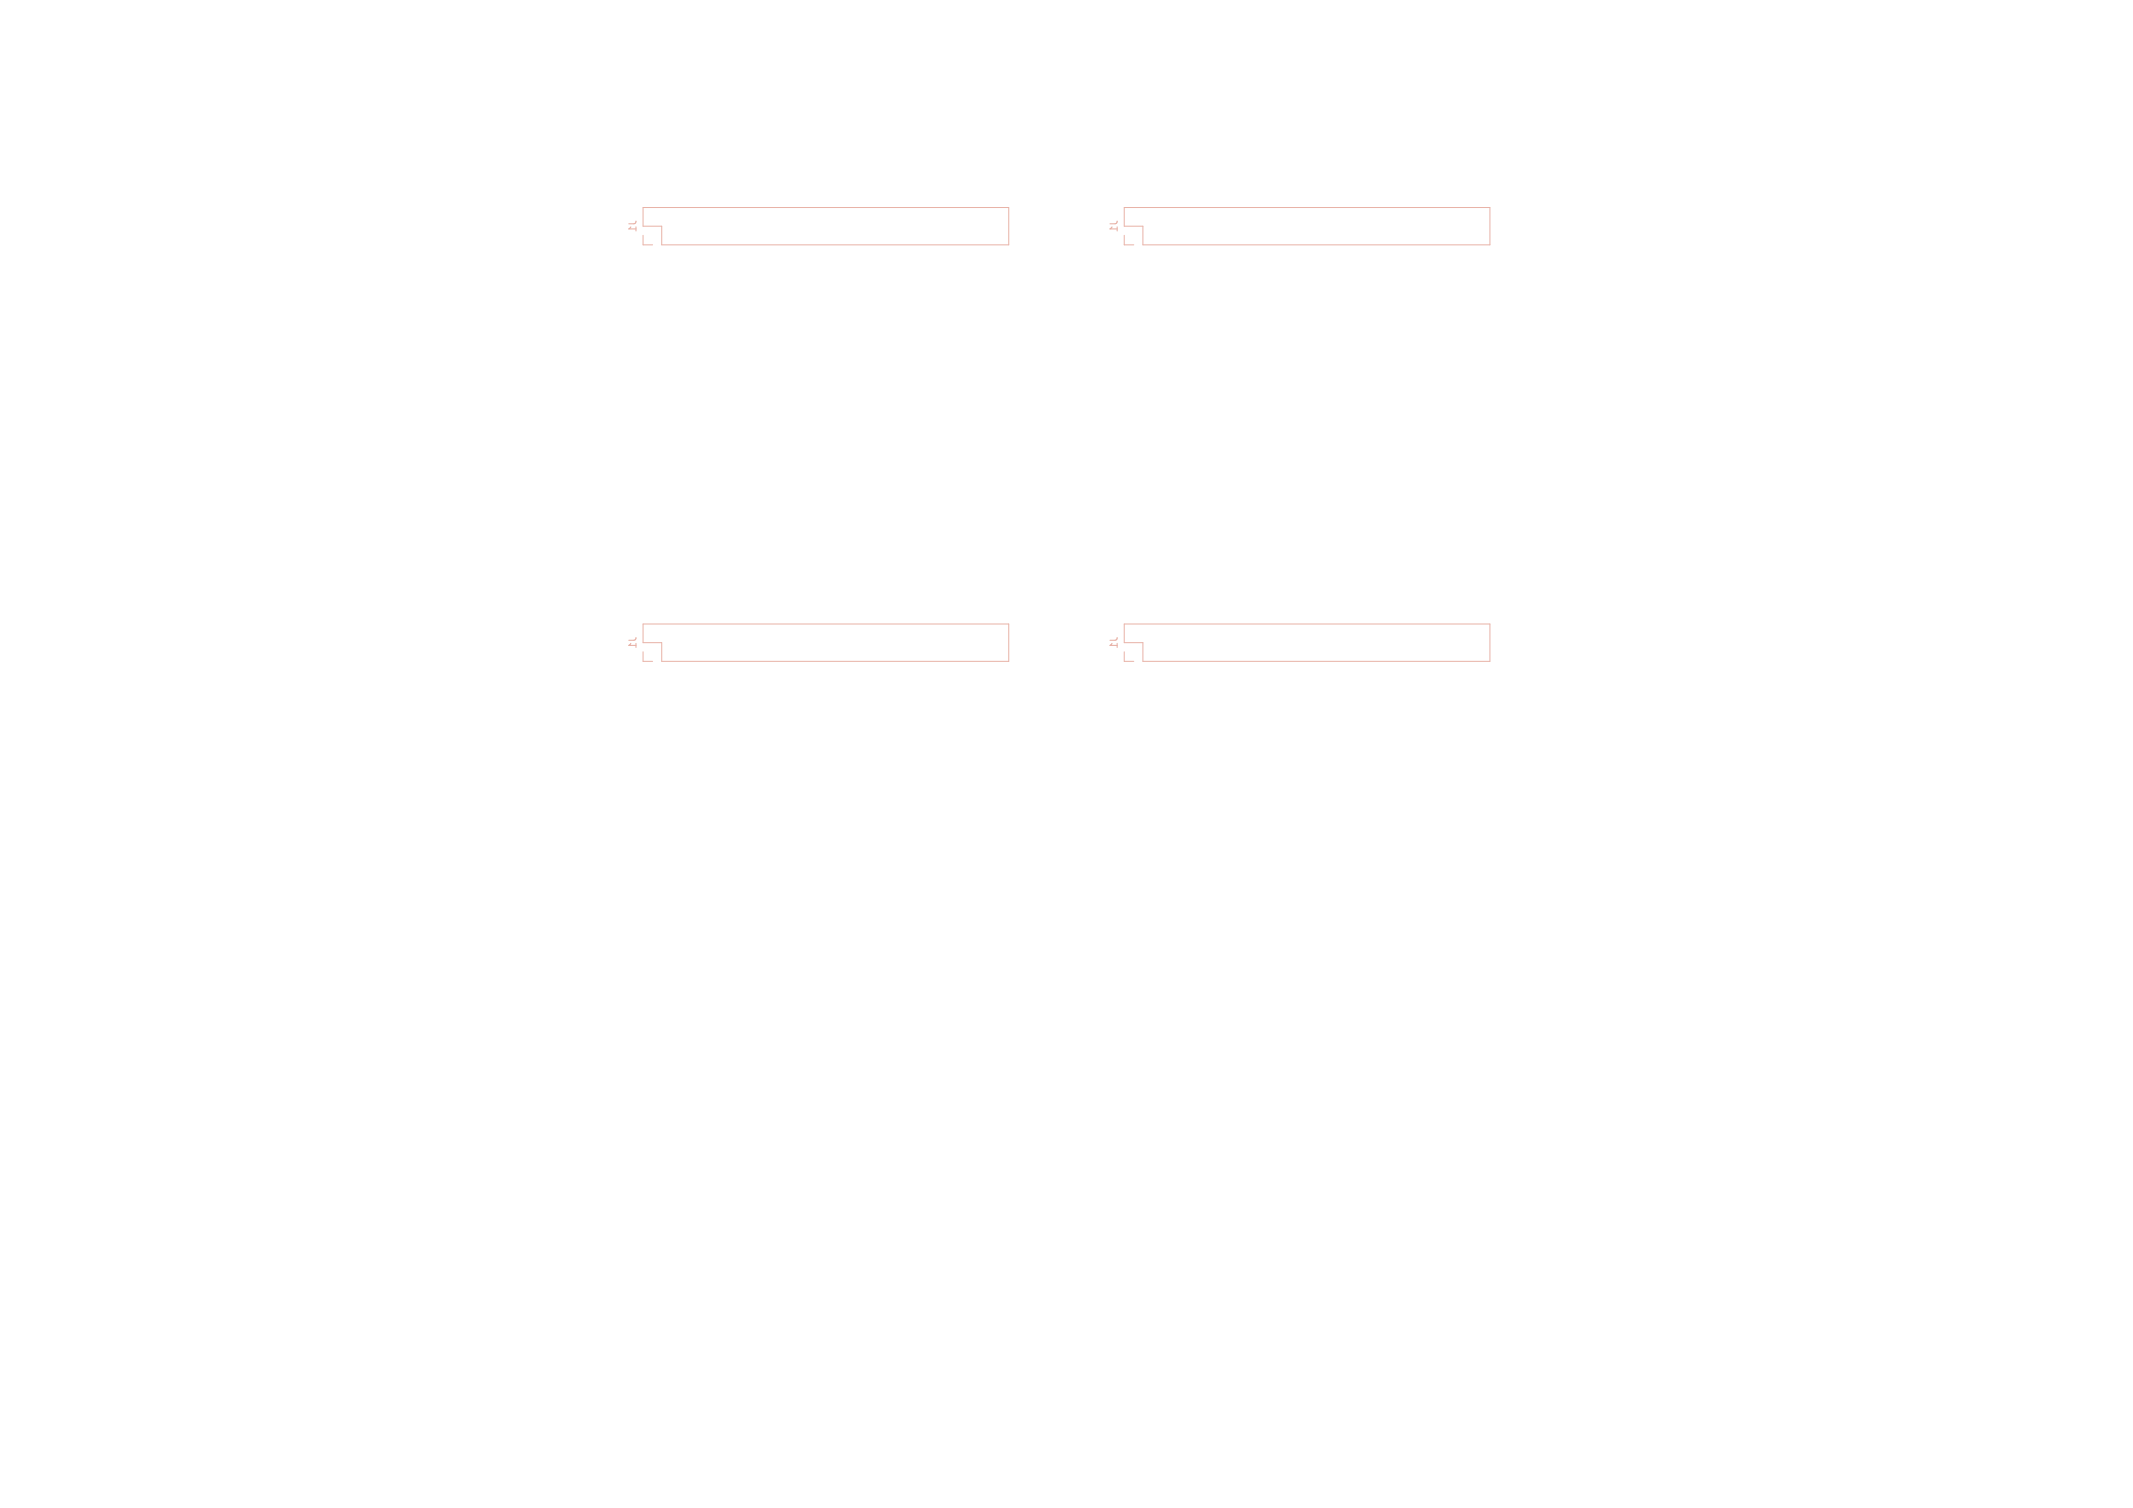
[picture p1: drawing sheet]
<svg xmlns="http://www.w3.org/2000/svg" width="297mm" height="210mm" viewBox="0 0 297 210" stroke-linecap="round" stroke-linejoin="round" font-family="sans-serif">
<defs><g id="words">
<g font-size="1.4" fill="#e8b2a7">
<text x="88.8" y="32.4" transform="rotate(-90 88.8 32.4)">J1</text>
<text x="155.8" y="32.4" transform="rotate(-90 155.8 32.4)">J1</text>
<text x="88.8" y="90.4" transform="rotate(-90 88.8 90.4)">J1</text>
<text x="155.8" y="90.4" transform="rotate(-90 155.8 90.4)">J1</text>
</g>
</g></defs>
<path d="M89.5 28.9h51v5.2h-48.4v-2.6h-2.6zM89.5 32.8v1.3h1.4M156.5 28.9h51v5.2h-48.4v-2.6h-2.6zM156.5 32.8v1.3h1.4M89.5 86.9h51v5.2h-48.4v-2.6h-2.6zM89.5 90.8v1.3h1.4M156.5 86.9h51v5.2h-48.4v-2.6h-2.6zM156.5 90.8v1.3h1.4" fill="none" stroke="#e8b2a7" stroke-width=".14"/>
<g fill="#fff" stroke="#fff" stroke-width=".14">
<circle cx="105.7" cy="52.5" r=".18"/>
<circle cx="133.5" cy="64.7" r=".18"/>
<circle cx="132.2" cy="64.7" r=".18"/>
<circle cx="91.7" cy="61.7" r=".18"/>
<circle cx="118.4" cy="37.3" r=".18"/>
<circle cx="126" cy="68.6" r=".18"/>
<circle cx="139" cy="64.7" r=".18"/>
<circle cx="141.2" cy="56" r=".18"/>
<circle cx="114.8" cy="52.5" r=".18"/>
<circle cx="137.8" cy="64.7" r=".18"/>
<circle cx="139.2" cy="57.8" r=".17"/>
<circle cx="139.2" cy="50.7" r=".18"/>
<circle cx="139.2" cy="42" r=".18"/>
<circle cx="139.2" cy="58.8" r=".18"/>
<circle cx="140" cy="54.9" r=".18"/>
<circle cx="139.2" cy="51.7" r=".18"/>
<circle cx="139.2" cy="43.1" r=".18"/>
<circle cx="128.4" cy="70.5" r=".18"/>
<circle cx="136.7" cy="35.3" r=".18"/>
<circle cx="114.2" cy="65.7" r=".18"/>
<circle cx="103.5" cy="35.3" r=".18"/>
<circle cx="95.8" cy="60.5" r=".18"/>
<circle cx="91.6" cy="50.2" r=".18"/>
<circle cx="91.7" cy="57.2" r=".18"/>
<circle cx="108.7" cy="70.7" r=".18"/>
<circle cx="131.5" cy="62.8" r=".17"/>
<circle cx="88.7" cy="57.2" r=".18"/>
<circle cx="124.7" cy="81.7" r=".18"/>
<circle cx="145.1" cy="65.5" r=".18"/>
<circle cx="131.7" cy="70.5" r=".18"/>
<circle cx="131" cy="39.4" r=".18"/>
<circle cx="142.1" cy="65.5" r=".18"/>
<circle cx="106.2" cy="56.7" r=".18"/>
<circle cx="133.4" cy="49.4" r=".18"/>
<circle cx="124.7" cy="76.1" r=".18"/>
<circle cx="88.7" cy="43.3" r=".18"/>
<circle cx="124.7" cy="74" r=".18"/>
<circle cx="103.7" cy="59.3" r=".18"/>
<circle cx="116.1" cy="46.9" r=".18"/>
<circle cx="88.7" cy="69.5" r=".18"/>
<circle cx="105.4" cy="70.7" r=".18"/>
<circle cx="103.7" cy="56.4" r=".18"/>
<circle cx="126.5" cy="35.3" r=".18"/>
<circle cx="101" cy="35.3" r=".18"/>
<circle cx="95.8" cy="57.2" r=".18"/>
<circle cx="117.9" cy="62.4" r=".18"/>
<circle cx="91.6" cy="43.3" r=".18"/>
<circle cx="131.2" cy="49.4" r=".18"/>
<circle cx="94.3" cy="50.2" r=".18"/>
<circle cx="130.1" cy="70.5" r=".18"/>
<circle cx="145.1" cy="63.5" r=".18"/>
<circle cx="117.9" cy="69" r=".18"/>
<circle cx="103.7" cy="53.9" r=".18"/>
<circle cx="88.8" cy="50.2" r=".18"/>
<circle cx="118.8" cy="35.3" r=".18"/>
<circle cx="116.1" cy="49.2" r=".18"/>
<circle cx="95.8" cy="69.5" r=".18"/>
<circle cx="121.4" cy="35.3" r=".18"/>
<circle cx="110.8" cy="56.7" r=".18"/>
<circle cx="145.1" cy="61.6" r=".18"/>
<circle cx="134.3" cy="35.3" r=".18"/>
<circle cx="139.2" cy="35.3" r=".18"/>
<circle cx="92.1" cy="69.5" r=".18"/>
<circle cx="88.7" cy="60.6" r=".18"/>
<circle cx="131.6" cy="35.3" r=".18"/>
<circle cx="124" cy="35.3" r=".18"/>
<circle cx="124.7" cy="78.1" r=".18"/>
<circle cx="129.1" cy="35.3" r=".18"/>
<circle cx="94.4" cy="43.3" r=".18"/>
<circle cx="98.5" cy="35.3" r=".18"/>
<circle cx="108.6" cy="56.7" r=".18"/>
<circle cx="121.6" cy="65.7" r=".18"/>
<circle cx="105.7" cy="53.7" r=".18"/>
<circle cx="133.4" cy="48" r=".18"/>
<circle cx="114.8" cy="55" r=".18"/>
<circle cx="133.4" cy="41" r=".18"/>
<circle cx="200.5" cy="64.7" r=".18"/>
<circle cx="172.7" cy="52.5" r=".18"/>
<circle cx="158.7" cy="61.7" r=".18"/>
<circle cx="199.2" cy="64.7" r=".18"/>
<circle cx="193" cy="68.6" r=".18"/>
<circle cx="185.4" cy="37.3" r=".17"/>
<circle cx="208.2" cy="56" r=".18"/>
<circle cx="206" cy="64.7" r=".18"/>
<circle cx="181.8" cy="52.5" r=".18"/>
<circle cx="204.8" cy="64.7" r=".18"/>
<circle cx="206.2" cy="42" r=".18"/>
<circle cx="206.2" cy="57.8" r=".17"/>
<circle cx="206.2" cy="50.7" r=".18"/>
<circle cx="207" cy="54.9" r=".18"/>
<circle cx="206.2" cy="51.7" r=".18"/>
<circle cx="206.2" cy="43.1" r=".18"/>
<circle cx="206.2" cy="58.8" r=".18"/>
<circle cx="197.1" cy="70.5" r=".18"/>
<circle cx="212.1" cy="61.6" r=".18"/>
<circle cx="162.8" cy="69.5" r=".17"/>
<circle cx="159.1" cy="69.5" r=".17"/>
<circle cx="175.7" cy="70.7" r=".18"/>
<circle cx="185.8" cy="35.3" r=".18"/>
<circle cx="191.7" cy="81.7" r=".18"/>
<circle cx="155.7" cy="43.3" r=".18"/>
<circle cx="165.5" cy="35.3" r=".18"/>
<circle cx="212.1" cy="65.5" r=".18"/>
<circle cx="173.2" cy="56.7" r=".18"/>
<circle cx="155.8" cy="50.2" r=".18"/>
<circle cx="161.3" cy="50.2" r=".18"/>
<circle cx="206.2" cy="35.3" r=".18"/>
<circle cx="155.7" cy="60.6" r=".17"/>
<circle cx="212.1" cy="63.5" r=".18"/>
<circle cx="193.5" cy="35.3" r=".18"/>
<circle cx="191" cy="35.3" r=".18"/>
<circle cx="183.1" cy="46.9" r=".18"/>
<circle cx="155.7" cy="69.5" r=".18"/>
<circle cx="170.5" cy="35.3" r=".18"/>
<circle cx="170.7" cy="59.3" r=".18"/>
<circle cx="191.7" cy="78.1" r=".18"/>
<circle cx="175.6" cy="56.7" r=".18"/>
<circle cx="161.4" cy="43.3" r=".18"/>
<circle cx="183.1" cy="49.2" r=".18"/>
<circle cx="198.6" cy="35.3" r=".18"/>
<circle cx="198.2" cy="49.4" r=".18"/>
<circle cx="172.4" cy="70.7" r=".18"/>
<circle cx="158.6" cy="43.3" r=".18"/>
<circle cx="203.7" cy="35.3" r=".18"/>
<circle cx="184.9" cy="62.4" r=".18"/>
<circle cx="198.5" cy="62.8" r=".17"/>
<circle cx="162.8" cy="57.2" r=".18"/>
<circle cx="188.4" cy="35.3" r=".18"/>
<circle cx="155.7" cy="57.2" r=".18"/>
<circle cx="191.7" cy="74" r=".18"/>
<circle cx="209.1" cy="65.5" r=".18"/>
<circle cx="184.9" cy="69" r=".18"/>
<circle cx="201.3" cy="35.3" r=".18"/>
<circle cx="181.2" cy="65.7" r=".18"/>
<circle cx="198.7" cy="70.5" r=".18"/>
<circle cx="188.6" cy="65.7" r=".18"/>
<circle cx="195.4" cy="70.5" r=".18"/>
<circle cx="191.7" cy="76.1" r=".18"/>
<circle cx="168" cy="35.3" r=".18"/>
<circle cx="196.1" cy="35.3" r=".18"/>
<circle cx="170.7" cy="53.9" r=".18"/>
<circle cx="200.4" cy="49.4" r=".18"/>
<circle cx="177.8" cy="56.7" r=".18"/>
<circle cx="162.8" cy="60.5" r=".18"/>
<circle cx="170.7" cy="56.4" r=".18"/>
<circle cx="158.7" cy="57.2" r=".18"/>
<circle cx="158.6" cy="50.2" r=".18"/>
<circle cx="198" cy="39.4" r=".18"/>
<circle cx="172.7" cy="53.7" r=".18"/>
<circle cx="200.4" cy="48" r=".18"/>
<circle cx="200.4" cy="41" r=".17"/>
<circle cx="181.8" cy="55" r=".18"/>
<circle cx="133.5" cy="122.7" r=".18"/>
<circle cx="105.7" cy="110.5" r=".18"/>
<circle cx="91.7" cy="119.7" r=".18"/>
<circle cx="132.2" cy="122.7" r=".18"/>
<circle cx="126" cy="126.6" r=".18"/>
<circle cx="118.4" cy="95.3" r=".18"/>
<circle cx="139" cy="122.7" r=".18"/>
<circle cx="141.2" cy="114" r=".17"/>
<circle cx="114.8" cy="110.5" r=".18"/>
<circle cx="137.8" cy="122.7" r=".18"/>
<circle cx="139.2" cy="115.8" r=".18"/>
<circle cx="139.2" cy="108.7" r=".18"/>
<circle cx="139.2" cy="100" r=".18"/>
<circle cx="139.2" cy="109.7" r=".18"/>
<circle cx="140" cy="112.9" r=".18"/>
<circle cx="139.2" cy="116.8" r=".18"/>
<circle cx="139.2" cy="101.1" r=".18"/>
<circle cx="124.7" cy="134.1" r=".18"/>
<circle cx="95.8" cy="115.2" r=".18"/>
<circle cx="94.4" cy="101.3" r=".18"/>
<circle cx="133.4" cy="107.4" r=".18"/>
<circle cx="91.6" cy="108.2" r=".18"/>
<circle cx="103.7" cy="117.3" r=".18"/>
<circle cx="142.1" cy="123.5" r=".18"/>
<circle cx="98.5" cy="93.3" r=".18"/>
<circle cx="117.9" cy="127" r=".18"/>
<circle cx="91.6" cy="101.3" r=".18"/>
<circle cx="103.5" cy="93.3" r=".18"/>
<circle cx="95.8" cy="127.5" r=".18"/>
<circle cx="88.7" cy="118.6" r=".18"/>
<circle cx="116.1" cy="104.9" r=".18"/>
<circle cx="95.8" cy="118.5" r=".18"/>
<circle cx="145.1" cy="119.6" r=".18"/>
<circle cx="106.2" cy="114.7" r=".18"/>
<circle cx="110.8" cy="114.7" r=".18"/>
<circle cx="114.2" cy="123.7" r=".18"/>
<circle cx="101" cy="93.3" r=".18"/>
<circle cx="131" cy="97.4" r=".18"/>
<circle cx="118.8" cy="93.3" r=".18"/>
<circle cx="94.3" cy="108.2" r=".18"/>
<circle cx="136.7" cy="93.3" r=".18"/>
<circle cx="129.1" cy="93.3" r=".18"/>
<circle cx="88.7" cy="101.3" r=".18"/>
<circle cx="103.7" cy="114.4" r=".18"/>
<circle cx="88.7" cy="115.2" r=".18"/>
<circle cx="139.2" cy="93.3" r=".18"/>
<circle cx="108.7" cy="128.7" r=".18"/>
<circle cx="134.3" cy="93.3" r=".18"/>
<circle cx="117.9" cy="120.4" r=".18"/>
<circle cx="145.1" cy="123.5" r=".18"/>
<circle cx="124.7" cy="132.1" r=".18"/>
<circle cx="124.7" cy="139.7" r=".18"/>
<circle cx="130.1" cy="128.5" r=".18"/>
<circle cx="88.8" cy="108.2" r=".18"/>
<circle cx="131.6" cy="93.3" r=".18"/>
<circle cx="124" cy="93.3" r=".18"/>
<circle cx="88.7" cy="127.5" r=".18"/>
<circle cx="121.6" cy="123.7" r=".18"/>
<circle cx="124.7" cy="136.1" r=".18"/>
<circle cx="92.1" cy="127.5" r=".18"/>
<circle cx="116.1" cy="107.2" r=".18"/>
<circle cx="131.2" cy="107.4" r=".18"/>
<circle cx="108.6" cy="114.7" r=".18"/>
<circle cx="131.5" cy="120.8" r=".17"/>
<circle cx="105.4" cy="128.7" r=".18"/>
<circle cx="145.1" cy="121.5" r=".18"/>
<circle cx="91.7" cy="115.2" r=".18"/>
<circle cx="128.4" cy="128.5" r=".18"/>
<circle cx="131.7" cy="128.5" r=".18"/>
<circle cx="103.7" cy="111.9" r=".18"/>
<circle cx="121.4" cy="93.3" r=".18"/>
<circle cx="126.5" cy="93.3" r=".18"/>
<circle cx="133.4" cy="106" r=".18"/>
<circle cx="105.7" cy="111.7" r=".18"/>
<circle cx="133.4" cy="99" r=".18"/>
<circle cx="114.8" cy="113" r=".18"/>
<circle cx="200.5" cy="122.7" r=".17"/>
<circle cx="172.7" cy="110.5" r=".17"/>
<circle cx="199.2" cy="122.7" r=".17"/>
<circle cx="158.7" cy="119.7" r=".17"/>
<circle cx="185.4" cy="95.3" r=".17"/>
<circle cx="193" cy="126.6" r=".17"/>
<circle cx="208.2" cy="114" r=".17"/>
<circle cx="206" cy="122.7" r=".17"/>
<circle cx="204.8" cy="122.7" r=".17"/>
<circle cx="181.8" cy="110.5" r=".17"/>
<circle cx="206.2" cy="115.8" r=".17"/>
<circle cx="206.2" cy="100" r=".17"/>
<circle cx="206.2" cy="108.7" r=".17"/>
<circle cx="206.2" cy="116.8" r=".17"/>
<circle cx="206.2" cy="101.1" r=".17"/>
<circle cx="206.2" cy="109.7" r=".17"/>
<circle cx="207" cy="112.9" r=".17"/>
<circle cx="188.4" cy="93.3" r=".17"/>
<circle cx="155.7" cy="115.2" r=".17"/>
<circle cx="175.7" cy="128.7" r=".17"/>
<circle cx="158.6" cy="108.2" r=".17"/>
<circle cx="175.6" cy="114.7" r=".17"/>
<circle cx="162.8" cy="127.5" r=".17"/>
<circle cx="191.7" cy="136.1" r=".17"/>
<circle cx="212.1" cy="119.6" r=".17"/>
<circle cx="198.5" cy="120.8" r=".17"/>
<circle cx="206.2" cy="93.3" r=".17"/>
<circle cx="158.7" cy="115.2" r=".17"/>
<circle cx="183.1" cy="104.9" r=".17"/>
<circle cx="170.7" cy="117.3" r=".17"/>
<circle cx="185.8" cy="93.3" r=".17"/>
<circle cx="191.7" cy="139.7" r=".17"/>
<circle cx="203.7" cy="93.3" r=".17"/>
<circle cx="200.4" cy="107.4" r=".17"/>
<circle cx="191.7" cy="134.1" r=".17"/>
<circle cx="158.6" cy="101.3" r=".17"/>
<circle cx="155.7" cy="118.6" r=".17"/>
<circle cx="155.7" cy="127.5" r=".17"/>
<circle cx="197.1" cy="128.5" r=".17"/>
<circle cx="177.8" cy="114.7" r=".17"/>
<circle cx="195.4" cy="128.5" r=".17"/>
<circle cx="198.7" cy="128.5" r=".17"/>
<circle cx="162.8" cy="115.2" r=".17"/>
<circle cx="165.5" cy="93.3" r=".17"/>
<circle cx="168" cy="93.3" r=".17"/>
<circle cx="170.7" cy="111.9" r=".17"/>
<circle cx="172.4" cy="128.7" r=".17"/>
<circle cx="181.2" cy="123.7" r=".17"/>
<circle cx="173.2" cy="114.7" r=".17"/>
<circle cx="155.7" cy="101.3" r=".17"/>
<circle cx="198.6" cy="93.3" r=".17"/>
<circle cx="183.1" cy="107.2" r=".17"/>
<circle cx="161.4" cy="101.3" r=".17"/>
<circle cx="196.1" cy="93.3" r=".17"/>
<circle cx="209.1" cy="123.5" r=".17"/>
<circle cx="212.1" cy="123.5" r=".17"/>
<circle cx="161.3" cy="108.2" r=".17"/>
<circle cx="162.8" cy="118.5" r=".17"/>
<circle cx="191" cy="93.3" r=".17"/>
<circle cx="191.7" cy="132.1" r=".17"/>
<circle cx="159.1" cy="127.5" r=".17"/>
<circle cx="170.7" cy="114.4" r=".17"/>
<circle cx="198" cy="97.4" r=".17"/>
<circle cx="198.2" cy="107.4" r=".17"/>
<circle cx="170.5" cy="93.3" r=".17"/>
<circle cx="193.5" cy="93.3" r=".17"/>
<circle cx="201.3" cy="93.3" r=".17"/>
<circle cx="184.9" cy="127" r=".17"/>
<circle cx="212.1" cy="121.5" r=".17"/>
<circle cx="155.8" cy="108.2" r=".17"/>
<circle cx="188.6" cy="123.7" r=".17"/>
<circle cx="184.9" cy="120.4" r=".17"/>
<circle cx="172.7" cy="111.7" r=".17"/>
<circle cx="200.4" cy="106" r=".17"/>
<circle cx="200.4" cy="99" r=".17"/>
<circle cx="181.8" cy="113" r=".17"/>
<circle cx="104.2" cy="83.8" r=".17"/>
<circle cx="149.7" cy="58" r=".18"/>
<circle cx="221" cy="142" r=".17"/>
<circle cx="219" cy="28" r=".17"/>
<circle cx="82.7" cy="114" r=".17"/>
<circle cx="82.7" cy="115" r=".17"/>
<circle cx="173.2" cy="28.2" r=".17"/>
<circle cx="126.8" cy="141.8" r=".17"/>
<circle cx="192.8" cy="141.8" r=".18"/>
<circle cx="133.8" cy="115.8" r=".18"/>
<circle cx="133.8" cy="114.5" r=".18"/>
<circle cx="135" cy="115.8" r=".18"/>
<circle cx="135" cy="114.5" r=".18"/>
<circle cx="136.3" cy="115.8" r=".18"/>
<circle cx="136.3" cy="114.5" r=".18"/>
<circle cx="137.6" cy="115.8" r=".18"/>
<circle cx="137.6" cy="114.5" r=".18"/>
<circle cx="214.3" cy="112" r=".17"/>
<circle cx="125.8" cy="141.8" r=".17"/>
<circle cx="76" cy="142" r=".17"/>
<circle cx="79" cy="142" r=".17"/>
<circle cx="147.3" cy="54" r=".18"/>
<circle cx="169.2" cy="83.8" r=".17"/>
<circle cx="219" cy="142" r=".17"/>
<circle cx="149.7" cy="114" r=".17"/>
<circle cx="76" cy="28" r=".17"/>
<circle cx="193.8" cy="86.2" r=".18"/>
<circle cx="127.8" cy="83.8" r=".17"/>
<circle cx="169.2" cy="86.2" r=".17"/>
<circle cx="149.7" cy="112" r=".17"/>
<circle cx="191.8" cy="86.2" r=".18"/>
<circle cx="149.7" cy="116" r=".17"/>
<circle cx="171.2" cy="28.2" r=".17"/>
<circle cx="193.8" cy="28.2" r=".18"/>
<circle cx="221" cy="28" r=".17"/>
<circle cx="218" cy="28" r=".17"/>
<circle cx="106.2" cy="83.8" r=".17"/>
<circle cx="82.7" cy="116" r=".17"/>
<circle cx="77" cy="28" r=".17"/>
<circle cx="211" cy="80.5" r=".17"/>
<circle cx="103.2" cy="83.8" r=".17"/>
<circle cx="170.2" cy="28.2" r=".17"/>
<circle cx="147.3" cy="114" r=".17"/>
<circle cx="103.2" cy="141.8" r=".17"/>
<circle cx="173.2" cy="83.8" r=".17"/>
<circle cx="86" cy="89.5" r=".17"/>
<circle cx="102.2" cy="141.8" r=".17"/>
<circle cx="222" cy="142" r=".17"/>
<circle cx="194.8" cy="141.8" r=".18"/>
<circle cx="78" cy="142" r=".17"/>
<circle cx="105.2" cy="28.2" r=".17"/>
<circle cx="211" cy="138.5" r=".17"/>
<circle cx="144" cy="31.5" r=".17"/>
<circle cx="170.2" cy="83.8" r=".17"/>
<circle cx="82.7" cy="58" r=".18"/>
<circle cx="123.8" cy="83.8" r=".17"/>
<circle cx="214.3" cy="57" r=".18"/>
<circle cx="147.3" cy="57" r=".18"/>
<circle cx="170.2" cy="86.2" r=".17"/>
<circle cx="153" cy="138.5" r=".17"/>
<circle cx="102.2" cy="28.2" r=".17"/>
<circle cx="106.2" cy="28.2" r=".17"/>
<circle cx="125.8" cy="83.8" r=".17"/>
<circle cx="82.7" cy="56" r=".18"/>
<circle cx="149.7" cy="54" r=".18"/>
<circle cx="194.8" cy="28.2" r=".18"/>
<circle cx="222" cy="28" r=".17"/>
<circle cx="75" cy="142" r=".17"/>
<circle cx="180.7" cy="94" r=".17"/>
<circle cx="180.7" cy="95.2" r=".17"/>
<circle cx="179.4" cy="94" r=".17"/>
<circle cx="179.4" cy="95.2" r=".17"/>
<circle cx="178.2" cy="94" r=".17"/>
<circle cx="178.2" cy="95.2" r=".17"/>
<circle cx="176.9" cy="94" r=".17"/>
<circle cx="176.9" cy="95.2" r=".17"/>
<circle cx="175.6" cy="94" r=".17"/>
<circle cx="175.6" cy="95.2" r=".17"/>
<circle cx="105.2" cy="141.8" r=".17"/>
<circle cx="106.2" cy="141.8" r=".17"/>
<circle cx="191.8" cy="83.8" r=".18"/>
<circle cx="153" cy="31.5" r=".17"/>
<circle cx="103.2" cy="28.2" r=".17"/>
<circle cx="124.8" cy="83.8" r=".17"/>
<circle cx="127.8" cy="28.2" r=".17"/>
<circle cx="149.7" cy="115" r=".17"/>
<circle cx="75" cy="28" r=".17"/>
<circle cx="171.2" cy="86.2" r=".17"/>
<circle cx="106.2" cy="86.2" r=".17"/>
<circle cx="103.2" cy="86.2" r=".17"/>
<circle cx="214.3" cy="58" r=".18"/>
<circle cx="102.2" cy="86.2" r=".17"/>
<circle cx="149.7" cy="56" r=".18"/>
<circle cx="194.8" cy="86.2" r=".18"/>
<circle cx="191.8" cy="28.2" r=".18"/>
<circle cx="125.8" cy="86.2" r=".17"/>
<circle cx="82.7" cy="112" r=".17"/>
<circle cx="191.8" cy="141.8" r=".18"/>
<circle cx="194.8" cy="83.8" r=".18"/>
<circle cx="173.2" cy="141.8" r=".17"/>
<circle cx="124.8" cy="141.8" r=".17"/>
<circle cx="214.3" cy="54" r=".18"/>
<circle cx="144" cy="89.5" r=".17"/>
<circle cx="192.8" cy="28.2" r=".18"/>
<circle cx="141.4" cy="49.2" r=".18"/>
<circle cx="141.4" cy="47.9" r=".18"/>
<circle cx="142.6" cy="49.2" r=".18"/>
<circle cx="142.6" cy="47.9" r=".18"/>
<circle cx="144" cy="80.5" r=".17"/>
<circle cx="208.4" cy="49.2" r=".18"/>
<circle cx="208.4" cy="47.9" r=".18"/>
<circle cx="209.6" cy="49.2" r=".18"/>
<circle cx="209.6" cy="47.9" r=".18"/>
<circle cx="208.4" cy="40.4" r=".18"/>
<circle cx="208.4" cy="39.1" r=".18"/>
<circle cx="209.6" cy="40.4" r=".18"/>
<circle cx="209.6" cy="39.1" r=".18"/>
<circle cx="102.2" cy="83.8" r=".17"/>
<circle cx="82.7" cy="113" r=".17"/>
<circle cx="170.2" cy="141.8" r=".17"/>
<circle cx="211" cy="31.5" r=".17"/>
<circle cx="171.2" cy="141.8" r=".17"/>
<circle cx="200.8" cy="115.8" r=".17"/>
<circle cx="200.8" cy="114.5" r=".17"/>
<circle cx="202" cy="115.8" r=".17"/>
<circle cx="202" cy="114.5" r=".17"/>
<circle cx="203.3" cy="115.8" r=".17"/>
<circle cx="203.3" cy="114.5" r=".17"/>
<circle cx="204.6" cy="115.8" r=".17"/>
<circle cx="204.6" cy="114.5" r=".17"/>
<circle cx="127.8" cy="86.2" r=".17"/>
<circle cx="218" cy="142" r=".17"/>
<circle cx="169.2" cy="28.2" r=".17"/>
<circle cx="149.7" cy="113" r=".17"/>
<circle cx="144" cy="138.5" r=".17"/>
<circle cx="82.7" cy="55" r=".18"/>
<circle cx="141.4" cy="107.2" r=".18"/>
<circle cx="141.4" cy="105.9" r=".18"/>
<circle cx="142.6" cy="107.2" r=".18"/>
<circle cx="142.6" cy="105.9" r=".18"/>
<circle cx="147.3" cy="58" r=".18"/>
<circle cx="172.2" cy="86.2" r=".17"/>
<circle cx="190.8" cy="28.2" r=".18"/>
<circle cx="153" cy="89.5" r=".17"/>
<circle cx="77" cy="142" r=".17"/>
<circle cx="124.8" cy="28.2" r=".17"/>
<circle cx="208.4" cy="107.2" r=".17"/>
<circle cx="208.4" cy="105.9" r=".17"/>
<circle cx="209.6" cy="107.2" r=".17"/>
<circle cx="209.6" cy="105.9" r=".17"/>
<circle cx="214.3" cy="56" r=".18"/>
<circle cx="220" cy="28" r=".17"/>
<circle cx="147.3" cy="56" r=".18"/>
<circle cx="153" cy="80.5" r=".17"/>
<circle cx="214.3" cy="115" r=".17"/>
<circle cx="133.8" cy="57.8" r=".18"/>
<circle cx="133.8" cy="56.5" r=".18"/>
<circle cx="135" cy="57.8" r=".18"/>
<circle cx="135" cy="56.5" r=".18"/>
<circle cx="136.3" cy="57.8" r=".18"/>
<circle cx="136.3" cy="56.5" r=".18"/>
<circle cx="137.6" cy="57.8" r=".18"/>
<circle cx="137.6" cy="56.5" r=".18"/>
<circle cx="126.8" cy="28.2" r=".17"/>
<circle cx="125.8" cy="28.2" r=".17"/>
<circle cx="104.2" cy="141.8" r=".17"/>
<circle cx="192.8" cy="83.8" r=".18"/>
<circle cx="141.4" cy="98.4" r=".18"/>
<circle cx="141.4" cy="97.1" r=".18"/>
<circle cx="142.6" cy="98.4" r=".18"/>
<circle cx="142.6" cy="97.1" r=".18"/>
<circle cx="192.8" cy="86.2" r=".18"/>
<circle cx="180.7" cy="35.9" r=".18"/>
<circle cx="180.7" cy="37.2" r=".18"/>
<circle cx="179.4" cy="35.9" r=".18"/>
<circle cx="179.4" cy="37.2" r=".18"/>
<circle cx="178.2" cy="35.9" r=".18"/>
<circle cx="178.2" cy="37.2" r=".18"/>
<circle cx="176.9" cy="35.9" r=".18"/>
<circle cx="176.9" cy="37.2" r=".18"/>
<circle cx="175.6" cy="35.9" r=".18"/>
<circle cx="175.6" cy="37.2" r=".18"/>
<circle cx="104.2" cy="28.2" r=".17"/>
<circle cx="82.7" cy="54" r=".18"/>
<circle cx="124.8" cy="86.2" r=".17"/>
<circle cx="208.4" cy="98.4" r=".17"/>
<circle cx="208.4" cy="97.1" r=".17"/>
<circle cx="209.6" cy="98.4" r=".17"/>
<circle cx="209.6" cy="97.1" r=".17"/>
<circle cx="190.8" cy="83.8" r=".18"/>
<circle cx="123.8" cy="86.2" r=".17"/>
<circle cx="86" cy="138.5" r=".17"/>
<circle cx="147.3" cy="115" r=".17"/>
<circle cx="123.8" cy="28.2" r=".17"/>
<circle cx="126.8" cy="83.8" r=".17"/>
<circle cx="172.2" cy="141.8" r=".17"/>
<circle cx="79" cy="28" r=".17"/>
<circle cx="104.2" cy="86.2" r=".17"/>
<circle cx="220" cy="142" r=".17"/>
<circle cx="193.8" cy="141.8" r=".18"/>
<circle cx="169.2" cy="141.8" r=".17"/>
<circle cx="141.4" cy="40.4" r=".18"/>
<circle cx="141.4" cy="39.1" r=".18"/>
<circle cx="142.6" cy="40.4" r=".18"/>
<circle cx="142.6" cy="39.1" r=".18"/>
<circle cx="211" cy="89.5" r=".17"/>
<circle cx="123.8" cy="141.8" r=".17"/>
<circle cx="82.7" cy="57" r=".18"/>
<circle cx="86" cy="31.5" r=".17"/>
<circle cx="190.8" cy="86.2" r=".18"/>
<circle cx="147.3" cy="55" r=".18"/>
<circle cx="172.2" cy="28.2" r=".17"/>
<circle cx="147.3" cy="112" r=".17"/>
<circle cx="78" cy="28" r=".17"/>
<circle cx="214.3" cy="116" r=".17"/>
<circle cx="147.3" cy="116" r=".17"/>
<circle cx="190.8" cy="141.8" r=".18"/>
<circle cx="147.3" cy="113" r=".17"/>
<circle cx="214.3" cy="55" r=".18"/>
<circle cx="193.8" cy="83.8" r=".18"/>
<circle cx="149.7" cy="57" r=".18"/>
<circle cx="200.8" cy="57.8" r=".18"/>
<circle cx="200.8" cy="56.5" r=".18"/>
<circle cx="202" cy="57.8" r=".18"/>
<circle cx="202" cy="56.5" r=".18"/>
<circle cx="203.3" cy="57.8" r=".18"/>
<circle cx="203.3" cy="56.5" r=".18"/>
<circle cx="204.6" cy="57.8" r=".18"/>
<circle cx="204.6" cy="56.5" r=".18"/>
<circle cx="149.7" cy="55" r=".18"/>
<circle cx="127.8" cy="141.8" r=".17"/>
<circle cx="171.2" cy="83.8" r=".17"/>
<circle cx="173.2" cy="86.2" r=".17"/>
<circle cx="105.2" cy="83.8" r=".17"/>
<circle cx="86" cy="80.5" r=".17"/>
<circle cx="113.7" cy="35.9" r=".18"/>
<circle cx="113.7" cy="37.2" r=".18"/>
<circle cx="112.4" cy="35.9" r=".18"/>
<circle cx="112.4" cy="37.2" r=".18"/>
<circle cx="111.2" cy="35.9" r=".18"/>
<circle cx="111.2" cy="37.2" r=".18"/>
<circle cx="109.9" cy="35.9" r=".18"/>
<circle cx="109.9" cy="37.2" r=".18"/>
<circle cx="108.6" cy="35.9" r=".18"/>
<circle cx="108.6" cy="37.2" r=".18"/>
<circle cx="172.2" cy="83.8" r=".17"/>
<circle cx="214.3" cy="113" r=".17"/>
<circle cx="126.8" cy="86.2" r=".17"/>
<circle cx="214.3" cy="114" r=".17"/>
<circle cx="113.7" cy="94" r=".18"/>
<circle cx="113.7" cy="95.2" r=".18"/>
<circle cx="112.4" cy="94" r=".18"/>
<circle cx="112.4" cy="95.2" r=".18"/>
<circle cx="111.2" cy="94" r=".18"/>
<circle cx="111.2" cy="95.2" r=".18"/>
<circle cx="109.9" cy="94" r=".18"/>
<circle cx="109.9" cy="95.2" r=".18"/>
<circle cx="108.6" cy="94" r=".18"/>
<circle cx="108.6" cy="95.2" r=".18"/>
<circle cx="105.2" cy="86.2" r=".17"/>
<circle cx="157.9" cy="32.8" r=".18"/>
<circle cx="157.9" cy="30.2" r=".18"/>
<circle cx="160.4" cy="32.8" r=".18"/>
<circle cx="160.4" cy="30.2" r=".18"/>
<circle cx="162.9" cy="32.8" r=".18"/>
<circle cx="162.9" cy="30.2" r=".18"/>
<circle cx="165.5" cy="32.8" r=".18"/>
<circle cx="165.5" cy="30.2" r=".18"/>
<circle cx="168" cy="32.8" r=".18"/>
<circle cx="168" cy="30.2" r=".18"/>
<circle cx="170.6" cy="32.8" r=".18"/>
<circle cx="170.6" cy="30.2" r=".18"/>
<circle cx="173.1" cy="32.8" r=".18"/>
<circle cx="173.1" cy="30.2" r=".18"/>
<circle cx="175.6" cy="32.8" r=".18"/>
<circle cx="175.6" cy="30.2" r=".18"/>
<circle cx="178.2" cy="32.8" r=".18"/>
<circle cx="178.2" cy="30.2" r=".18"/>
<circle cx="180.7" cy="32.8" r=".18"/>
<circle cx="180.7" cy="30.2" r=".18"/>
<circle cx="183.3" cy="32.8" r=".18"/>
<circle cx="183.3" cy="30.2" r=".18"/>
<circle cx="185.8" cy="32.8" r=".18"/>
<circle cx="185.8" cy="30.2" r=".18"/>
<circle cx="188.3" cy="32.8" r=".18"/>
<circle cx="188.3" cy="30.2" r=".18"/>
<circle cx="190.9" cy="32.8" r=".18"/>
<circle cx="190.9" cy="30.2" r=".18"/>
<circle cx="193.4" cy="32.8" r=".18"/>
<circle cx="193.4" cy="30.2" r=".18"/>
<circle cx="196" cy="32.8" r=".18"/>
<circle cx="196" cy="30.2" r=".18"/>
<circle cx="198.5" cy="32.8" r=".18"/>
<circle cx="198.5" cy="30.2" r=".18"/>
<circle cx="201" cy="32.8" r=".18"/>
<circle cx="201" cy="30.2" r=".18"/>
<circle cx="203.6" cy="32.8" r=".18"/>
<circle cx="203.6" cy="30.2" r=".18"/>
<circle cx="206.1" cy="32.8" r=".18"/>
<circle cx="206.1" cy="30.2" r=".18"/>
<circle cx="90.9" cy="32.8" r=".17"/>
<circle cx="90.9" cy="30.2" r=".17"/>
<circle cx="93.4" cy="32.8" r=".17"/>
<circle cx="93.4" cy="30.2" r=".17"/>
<circle cx="95.9" cy="32.8" r=".17"/>
<circle cx="95.9" cy="30.2" r=".17"/>
<circle cx="98.5" cy="32.8" r=".17"/>
<circle cx="98.5" cy="30.2" r=".17"/>
<circle cx="101" cy="32.8" r=".17"/>
<circle cx="101" cy="30.2" r=".17"/>
<circle cx="103.6" cy="32.8" r=".17"/>
<circle cx="103.6" cy="30.2" r=".17"/>
<circle cx="106.1" cy="32.8" r=".17"/>
<circle cx="106.1" cy="30.2" r=".17"/>
<circle cx="108.6" cy="32.8" r=".17"/>
<circle cx="108.6" cy="30.2" r=".17"/>
<circle cx="111.2" cy="32.8" r=".17"/>
<circle cx="111.2" cy="30.2" r=".17"/>
<circle cx="113.7" cy="32.8" r=".17"/>
<circle cx="113.7" cy="30.2" r=".17"/>
<circle cx="116.3" cy="32.8" r=".17"/>
<circle cx="116.3" cy="30.2" r=".17"/>
<circle cx="118.8" cy="32.8" r=".17"/>
<circle cx="118.8" cy="30.2" r=".17"/>
<circle cx="121.3" cy="32.8" r=".17"/>
<circle cx="121.3" cy="30.2" r=".17"/>
<circle cx="123.9" cy="32.8" r=".17"/>
<circle cx="123.9" cy="30.2" r=".17"/>
<circle cx="126.4" cy="32.8" r=".17"/>
<circle cx="126.4" cy="30.2" r=".17"/>
<circle cx="129" cy="32.8" r=".17"/>
<circle cx="129" cy="30.2" r=".17"/>
<circle cx="131.5" cy="32.8" r=".17"/>
<circle cx="131.5" cy="30.2" r=".17"/>
<circle cx="134" cy="32.8" r=".17"/>
<circle cx="134" cy="30.2" r=".17"/>
<circle cx="136.6" cy="32.8" r=".17"/>
<circle cx="136.6" cy="30.2" r=".17"/>
<circle cx="139.1" cy="32.8" r=".17"/>
<circle cx="139.1" cy="30.2" r=".17"/>
<circle cx="157.9" cy="90.8" r=".18"/>
<circle cx="157.9" cy="88.2" r=".18"/>
<circle cx="160.4" cy="90.8" r=".18"/>
<circle cx="160.4" cy="88.2" r=".18"/>
<circle cx="162.9" cy="90.8" r=".18"/>
<circle cx="162.9" cy="88.2" r=".18"/>
<circle cx="165.5" cy="90.8" r=".18"/>
<circle cx="165.5" cy="88.2" r=".18"/>
<circle cx="168" cy="90.8" r=".18"/>
<circle cx="168" cy="88.2" r=".18"/>
<circle cx="170.6" cy="90.8" r=".18"/>
<circle cx="170.6" cy="88.2" r=".18"/>
<circle cx="173.1" cy="90.8" r=".18"/>
<circle cx="173.1" cy="88.2" r=".18"/>
<circle cx="175.6" cy="90.8" r=".18"/>
<circle cx="175.6" cy="88.2" r=".18"/>
<circle cx="178.2" cy="90.8" r=".18"/>
<circle cx="178.2" cy="88.2" r=".18"/>
<circle cx="180.7" cy="90.8" r=".18"/>
<circle cx="180.7" cy="88.2" r=".18"/>
<circle cx="183.3" cy="90.8" r=".18"/>
<circle cx="183.3" cy="88.2" r=".18"/>
<circle cx="185.8" cy="90.8" r=".18"/>
<circle cx="185.8" cy="88.2" r=".18"/>
<circle cx="188.3" cy="90.8" r=".18"/>
<circle cx="188.3" cy="88.2" r=".18"/>
<circle cx="190.9" cy="90.8" r=".18"/>
<circle cx="190.9" cy="88.2" r=".18"/>
<circle cx="193.4" cy="90.8" r=".18"/>
<circle cx="193.4" cy="88.2" r=".18"/>
<circle cx="196" cy="90.8" r=".18"/>
<circle cx="196" cy="88.2" r=".18"/>
<circle cx="198.5" cy="90.8" r=".18"/>
<circle cx="198.5" cy="88.2" r=".18"/>
<circle cx="201" cy="90.8" r=".18"/>
<circle cx="201" cy="88.2" r=".18"/>
<circle cx="203.6" cy="90.8" r=".18"/>
<circle cx="203.6" cy="88.2" r=".18"/>
<circle cx="206.1" cy="90.8" r=".18"/>
<circle cx="206.1" cy="88.2" r=".18"/>
<circle cx="90.9" cy="90.8" r=".17"/>
<circle cx="90.9" cy="88.2" r=".17"/>
<circle cx="93.4" cy="90.8" r=".17"/>
<circle cx="93.4" cy="88.2" r=".17"/>
<circle cx="95.9" cy="90.8" r=".17"/>
<circle cx="95.9" cy="88.2" r=".17"/>
<circle cx="98.5" cy="90.8" r=".17"/>
<circle cx="98.5" cy="88.2" r=".17"/>
<circle cx="101" cy="90.8" r=".17"/>
<circle cx="101" cy="88.2" r=".17"/>
<circle cx="103.6" cy="90.8" r=".17"/>
<circle cx="103.6" cy="88.2" r=".17"/>
<circle cx="106.1" cy="90.8" r=".17"/>
<circle cx="106.1" cy="88.2" r=".17"/>
<circle cx="108.6" cy="90.8" r=".17"/>
<circle cx="108.6" cy="88.2" r=".17"/>
<circle cx="111.2" cy="90.8" r=".17"/>
<circle cx="111.2" cy="88.2" r=".17"/>
<circle cx="113.7" cy="90.8" r=".17"/>
<circle cx="113.7" cy="88.2" r=".17"/>
<circle cx="116.3" cy="90.8" r=".17"/>
<circle cx="116.3" cy="88.2" r=".17"/>
<circle cx="118.8" cy="90.8" r=".17"/>
<circle cx="118.8" cy="88.2" r=".17"/>
<circle cx="121.3" cy="90.8" r=".17"/>
<circle cx="121.3" cy="88.2" r=".17"/>
<circle cx="123.9" cy="90.8" r=".17"/>
<circle cx="123.9" cy="88.2" r=".17"/>
<circle cx="126.4" cy="90.8" r=".17"/>
<circle cx="126.4" cy="88.2" r=".17"/>
<circle cx="129" cy="90.8" r=".17"/>
<circle cx="129" cy="88.2" r=".17"/>
<circle cx="131.5" cy="90.8" r=".17"/>
<circle cx="131.5" cy="88.2" r=".17"/>
<circle cx="134" cy="90.8" r=".17"/>
<circle cx="134" cy="88.2" r=".17"/>
<circle cx="136.6" cy="90.8" r=".17"/>
<circle cx="136.6" cy="88.2" r=".17"/>
<circle cx="139.1" cy="90.8" r=".17"/>
<circle cx="139.1" cy="88.2" r=".17"/>
</g>
<use href="#words"/>
</svg>
